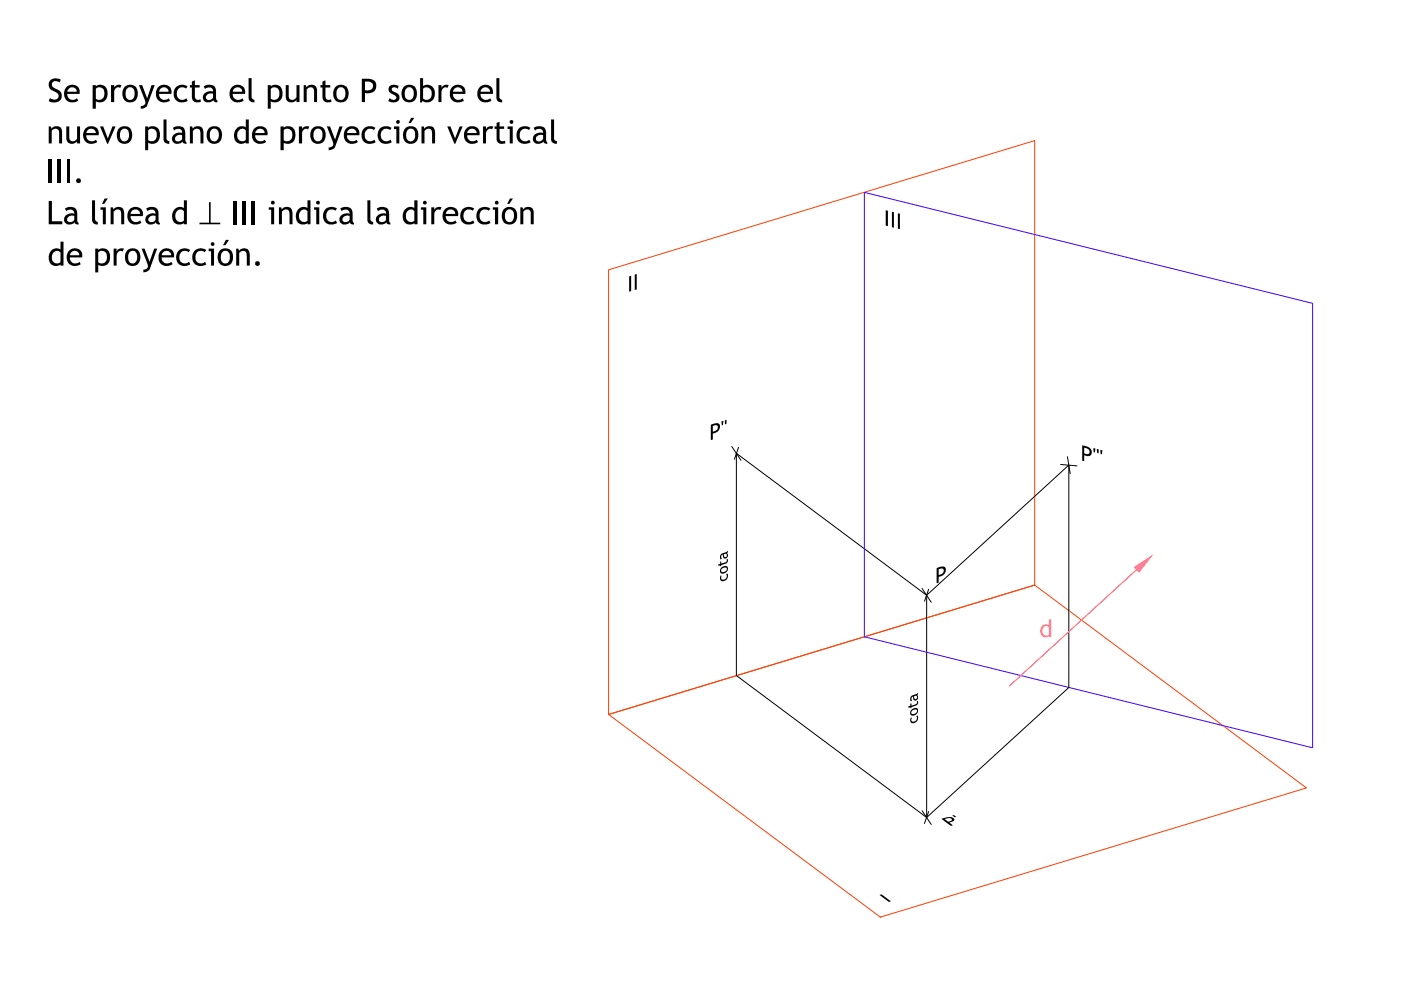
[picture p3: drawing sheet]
<svg xmlns="http://www.w3.org/2000/svg" width="297mm" height="210mm" viewBox="0 0 297 210" stroke-linecap="round" stroke-linejoin="round" font-family="sans-serif">
<path d="M129 57.2l90.4-27.4v94.3l-90.4 27.4zM129 151.5l90.4-27.4 57.6 43-90.4 27.4z" fill="none" stroke="#ff3f00" stroke-width=".21"/>
<path d="M155.2 94.7l1.9 2.9M156.1 96.1l40.4 30.1v47.1l-40.4-30.1zM156.6 94.8l-.9 2.6M224.9 98.5l3.4 .3M226.3 96.8l.6 3.6M195.5 124.8l1.9 2.9M196.5 126.2l30.1-27.6v47.2l-30.1 27.5M196.9 124.9l-.9 2.6M195.5 171.9l1.9 2.9M196.9 172.1l-.9 2.5" fill="none" stroke="#000" stroke-width=".21"/>
<g fill="#000">
<path d="M23.5 18h.7v.6l.6-.6h.9l-.2 .6a.86 .86 0 0 0-1 .1 .86 .86 0 0 0-.3 .9v2h-.7zM37.3 18.5l1.1-.5h.7l.7 .3-.3 .5-.7-.3-.8 .2-.4 .5-.1 .8v.5l.5 .5 .8 .2 .7-.4 .3 .6-1.4 .3-.6-.1-.6-.5-.3-.6-.1-1.1zM40.7 17.3l.6-.3v1h1v.6h-1v1.7a.73 .73 0 0 0 .4 .8 .73 .73 0 0 0 .8 0l.1 .5-.8 .1-.5-.1-.5-.5-.1-2.5h-.4v-.6h.4zM60.6 18h.6v2.4a.84 .84 0 0 0 .8 .8 .84 .84 0 0 0 .9-.6v-2.6h.6v3.6h-.6v-.5l-.3 .4-.8 .2-.6-.1-.5-.5-.1-.4zM68.4 17.3l.6-.3v1h1v.6h-1v1.7a.73 .73 0 0 0 .3 .8 .73 .73 0 0 0 .9 0l.1 .5-.8 .1-.6-.1-.4-.5-.1-2.5h-.5v-.6h.5zM93 18h.6v.6l.7-.6h.8l-.2 .6a.88 .88 0 0 0-1 .1 .88 .88 0 0 0-.3 .9v2h-.6zM10.5 17.2l.4-.4 .7-.2 .9 .1 .4 .2-.2 .6-.7-.3a.79 .79 0 0 0-1 .6 .79 .79 0 0 0 .7 1l.9 .4 .3 .4 .2 1.1-.5 .7-.6 .3h-.8l-.9-.3 .3-.6 1 .3a.85 .85 0 0 0 .8-.8 .85 .85 0 0 0-.8-.9l-.7-.3-.5-.7-.1-.8zM10.3 33.8h.7v4.9h-.7zM12.2 33.8h.7v4.9h-.7zM10.3 26.8h.5l.2 .5 .6-.5h.9l.5 .4 .2 .5v2.7h-.7v-2.1a.83 .83 0 0 0-.5-1 .83 .83 0 0 0-1 .4v2.7h-.7zM14.2 33.8h.6v4.9h-.6zM14.1 26.8h.6v2.4a.84 .84 0 0 0 .7 .8 .84 .84 0 0 0 .9-.6v-2.6h.7v3.6h-.7v-.5l-.8 .6-.8-.1-.5-.5-.1-.4z"/>
<path d="M21.2 26.8h.7l1 2.6 .9-2.6h.7l-1.6 3.7h-.2zM29.5 18h.6l1.1 2.8 .9-2.8h.7l-1.6 4.5-.8 .5h-.6v-.5h.3a.82 .82 0 0 0 .5-1.4zM34.7 25.3h.6v4.1l.2 .4 .4 .1v.6l-.8-.2-.4-.7zM40.3 26.8h.4l.2 .5 .7-.5h.8l.4 .3 .3 .8v2.5h-.6v-2.1a.85 .85 0 0 0-.6-1 .85 .85 0 0 0-1 .4v2.7h-.6zM52.7 16.6h.6v4.1l.3 .3 .3 .1v.6l-.7-.1-.5-.7zM63.4 26.8h.7v.6l.5-.6h1l-.3 .6a.88 .88 0 0 0-.9 .1 .88 .88 0 0 0-.3 .9v2h-.7zM64.4 18h.4l.2 .5 .4-.4 .5-.1h.7l.4 .4 .2 .6v2.6h-.6v-2.2a.81 .81 0 0 0-.6-.9 .81 .81 0 0 0-1 .5v2.6h-.6zM69.3 26.8h.7l1 2.8 1-2.8h.6l-1.6 4.4-.7 .6h-.6v-.5h.3a.93 .93 0 0 0 .4-1.6zM77.1 27.3l1-.5h.7l.8 .3-.3 .5-.5-.3-.8 .1-.5 .4-.2 .9 .3 .9 .3 .3h.8l.7-.3 .2 .6-.9 .3h-.6l-1-.5-.4-.9v-1.1zM82.6 18.3l.8-.3 1.1 .2-.2 .6-.3-.2a.51 .51 0 0 0-.7 0 .51 .51 0 0 0-.1 .7l1.1 .5 .4 .7a1.22 1.22 0 0 1-1.8 1.1l-.6-.2 .2-.6 .6 .3a.59 .59 0 0 0 .9-.3 .59 .59 0 0 0-.6-.8l-.6-.3a.94 .94 0 0 1-.2-1.4zM80.4 27.4l.5-.4 .6-.2h.8l.7 .3-.3 .5-.6-.3a1.3 1.3 0 0 0-1.4 1.7 1.3 1.3 0 0 0 2.1 .6l.3 .6-.6 .2-1 .1-.8-.3-.4-.6-.2-.7v-.7zM89.4 26.8h.4l.2 .5 .7-.5h.8l.4 .3 .3 .8v2.5h-.6v-2.1a.85 .85 0 0 0-.6-1 .85 .85 0 0 0-1 .4v2.7h-.6z"/>
<path d="M94.8 26.8h.7l1 2.6 1-2.6h.6l-1.6 3.7h-.1zM102.4 26.8h.6v.6l.7-.6h.9l-.3 .6a.88 .88 0 0 0-.9 .1 .88 .88 0 0 0-.4 .9v2h-.6zM105.2 16.6h.7v4.1l.2 .3 .4 .1v.6l-.8-.1-.4-.6zM105.3 26l.6-.2v1h1v.5h-1v1.8a.69 .69 0 0 0 .3 .8 .69 .69 0 0 0 .9-.1v.6l-.5 .1-.8-.1-.4-.5-.1-2.6h-.4v-.5h.4zM109.8 27.5l.5-.5 .7-.2h.7l.8 .3-.4 .5-.6-.3a1.34 1.34 0 0 0-1.3 1.1 1.34 1.34 0 0 0 .8 1.5h.6l.6-.3 .3 .6-.5 .2-1.1 .1-.7-.3-.3-.3-.4-.9v-.7zM116.8 25.3h.7v4.1l.2 .4 .4 .1v.6l-1-.3-.3-.5zM10.3 42.6h.7v4.3h2.2v.7h-2.9zM19.5 42.5h.7v4.1l.2 .4h.3v.6l-.6-.1-.4-.3-.2-.4zM23.5 44h.4l.2 .4 .7-.5h.8l.4 .3 .3 .9v2.5h-.6v-2.2a.85 .85 0 0 0-.6-1 .85 .85 0 0 0-1 .4v2.8h-.6zM24.1 52.7h.6v.6l.7-.6h.9l-.3 .7a.84 .84 0 0 0-.9 0 .84 .84 0 0 0-.4 .8v2.1h-.6zM30 52.7h.6l1.1 2.8 1-2.8h.6l-1.6 4.5-.5 .4-.8 .2v-.6l.3-.1a.8 .8 0 0 0 .7-.5 .8 .8 0 0 0-.2-.9zM37.8 53.2l.6-.4 .7-.2 1.2 .4-.3 .5-.7-.3-.8 .2-.3 .3-.2 1 .1 .6 .5 .4 .8 .2 .7-.4 .2 .6-.7 .3h-.7l-1-.4-.4-.6-.2-.7 .1-.8z"/>
<path d="M41.2 53.2l.6-.4 .7-.2 1.2 .4-.3 .5-.7-.3-.7 .2-.3 .3-.3 .5 .1 .8 .3 .6 .6 .3h.4l.7-.4 .2 .6-.7 .3h-.8l-.6-.2-.5-.4-.2-.5-.1-1.1zM44.3 42.9h.4v4.3h2v.4h-4.4v-.4h2zM49.5 42.6h.7v5h-.7zM51.4 42.6h.7v5h-.7zM50.1 52.7h.4l.2 .5 .3-.4 .6-.2 .9 .2 .2 .3 .3 .8v2.4h-.7v-2.4a.82 .82 0 0 0-.7-.7 .82 .82 0 0 0-.9 .5v2.6h-.6zM53.3 42.6h.7v5h-.7zM59.1 44h.5l.2 .4 .3-.4 .4-.1h.8l.4 .3 .3 .9v2.5h-.6v-2.2a.85 .85 0 0 0-.6-1 .85 .85 0 0 0-1 .4v2.8h-.7zM68.8 44.5l.6-.5 .6-.1h.6l.9 .3-.4 .5-.8-.3a1.37 1.37 0 0 0-.9 2.2l.2 .3 .6 .2 1-.3 .3 .5-.7 .3h-1l-.9-.5-.4-.9v-.8zM77.9 42.5h.6v4.1l.3 .4h.3v.6l-.7-.1-.3-.3-.2-.4zM91.4 44h.7v.5l.5-.5 1-.1-.3 .6a.88 .88 0 0 0-.9 .1 .88 .88 0 0 0-.3 .9v2.1h-.7zM98 44.5l.5-.4 .6-.2h.6l.8 .3-.3 .5-.5-.3-.9 .1-.5 .6v.9l.2 .6 .4 .4 .6 .1 .8-.3 .3 .5-.5 .2-1.2 .1-.9-.5-.3-.4-.1-.7v-.7zM101.4 44.5l.5-.5 .6-.1h.6l.9 .3-.4 .5-.8-.3a1.37 1.37 0 0 0-.9 2.2l.4 .4 .4 .1 1-.3 .3 .5-.7 .3h-.9l-1-.5-.4-.9v-.8z"/>
<path d="M110.3 44h.4l.3 .4 .3-.4 .4-.1h.7l.5 .4 .3 .6v2.7h-.7v-2.5a.82 .82 0 0 0-.7-.7 .82 .82 0 0 0-.8 .4v2.8h-.7zM187.8 44.6l.5 .1v3.2h-.5zM233.3 95.4l.4 .1-.1 .8-.3-.1zM152.7 119.1l.2-.1v.5l.9-.3 .3-.2v-.4l.2-.1v.5l-.2 .4-1.2 .4v.2l-.2 .1v-.2l-.3 .1-.2-.3 .5-.1zM152.8 122l.2 .1v.7l.5 .1 .5-.3 .1-.3-.1-.5 .2-.2 .1 .9-.5 .6-.8 .1-.3-.4zM193.1 152.1l.2 .1-.1 .5a.66 .66 0 0 0 .7 .3 .66 .66 0 0 0 .5-.6l-.1-.5 .2-.2 .1 .2-.1 .9-.4 .4-.7 .1-.4-.3zM193 149.2h.3v.4l.8-.2 .3-.3v-.4l.2-.1v.6l-.2 .3-1.1 .4v.2l-.3 .1v-.2l-.3 .1-.2-.3 .5-.1zM201.9 172.9l.4-.1 .4 .4-.3 .1zM186.5 189.8l.4-.2 2 1.5-.4 .1z"/>
<path d="M14.2 18.4l.7-.4h.6l.5 .1 .6 .4 .3 .6-.1 .8h-2.5v.5l.4 .6 .8 .2 .8-.4 .3 .5-.1 .1-.5 .2-.8 .1-.6-.1-.5-.4-.5-.8v-.8l.2-.7zM14.6 18.8l-.3 .6h2a.96 .96 0 0 0-.6-.8 .96 .96 0 0 0-1.1 .2z"/>
<path d="M26.3 18.6l.5-.4 .5-.2h.9l.6 .4 .4 .8v1l-.5 1.1-.5 .3-.7 .1-.5-.1-.6-.4-.4-1v-.9zM26.9 18.8l-.3 .7 .1 1 .4 .6 .3 .1a1.27 1.27 0 0 0 1.1-1.8l-.2-.5-.4-.4a.89 .89 0 0 0-1 .3z"/>
<path d="M33.5 18.6l.6-.5 .9-.1 .7 .2 .5 .4 .2 .6-.1 .7h-2.6l.1 .5 .4 .6 .8 .2 .8-.4 .2 .5-.1 .2-.7 .2h-.8l-.6-.3-.5-.4-.2-.7v-.8zM34 18.8l-.3 .6h2a.99 .99 0 0 0-.6-.9 .99 .99 0 0 0-1.1 .3z"/>
<path d="M49.2 18.4l.8-.4h.6l.7 .2 .5 .4 .2 .7-.1 .6h-2.6l.1 .6 .4 .5 .8 .2 .8-.4 .2 .5-.1 .2-.7 .2h-.8l-.6-.2-.5-.5-.2-.7v-.9zM49.7 18.8l-.3 .6h2a1.01 1.01 0 0 0-1.7-.6z"/>
<path d="M71.1 18.5l.6-.5h.8l.6 .1 .4 .4 .4 .7v.9l-.2 .9-.5 .5-.6 .2h-.7l-.5-.2-.4-.4-.3-.8v-.9zM71.7 18.7l-.4 .7 .1 1.1 .3 .5 .5 .2a1.27 1.27 0 0 0 1-1.8l-.2-.6-.4-.3h-.6z"/>
<path d="M76.7 16.7h1.5l.8 .2 .5 .3 .3 .6-.1 1-.4 .6-.8 .3h-1.1v1.9h-.7zM77.4 17.3v1.8h.9l.5-.2 .3-.5-.1-.7-.6-.4z"/>
<path d="M85.5 18.6l.4-.4 .7-.2h.8l.6 .4 .3 .8 .1 1-.1 .4-.5 .8-.5 .2-.6 .1-.6-.1-.5-.4-.5-1.1 .1-.8zM86.3 18.6l-.4 .7-.1 .9 .2 .6 .6 .4a1.27 1.27 0 0 0 1.1-1.8l-.1-.4-.4-.4-.4-.1z"/>
<path d="M95.8 18.6l.6-.5 .9-.1 .7 .2 .5 .4 .2 .6-.1 .7h-2.6l.2 .7 .3 .4 .8 .2 .8-.4 .2 .5-.1 .2-.7 .2h-.8l-.6-.2-.5-.5-.2-.7v-.9zM96.4 18.8l-.3 .6h1.9a1.01 1.01 0 0 0-1.6-.6z"/>
<path d="M101.8 18.4l.7-.4h.6l.7 .2 .5 .4 .2 .7v.6h-2.6v.6l.5 .5 .8 .2 .7-.4 .3 .5-.2 .2-.6 .2h-.9l-.5-.2-.5-.5-.3-.7v-.9zM102.2 18.8l-.3 .6h2a1.01 1.01 0 0 0-1.7-.6z"/>
<path d="M19.6 18h.7v.3l.5-.3h1l.6 .4 .4 .9v1l-.4 .9-.7 .4-.6 .1-.8-.3v1.6h-.7zM20.3 18.8v2.2l.5 .2 .5-.1 .6-.3 .2-.8-.2-1.1-.5-.3a.96 .96 0 0 0-1.1 .2z"/>
<path d="M18 27.4l1-.6 1 .1 .7 .5 .3 .7-.1 .6h-2.6l.1 .6 .4 .5 .9 .1 .7-.3 .2 .5-.7 .4h-.9l-.5-.2-.5-.4-.4-1.1 .1-.6zM18.8 27.4l-.4 .4-.1 .4h2l-.1-.3a1.04 1.04 0 0 0-1.4-.5z"/>
<path d="M25.3 27.1l.7-.3h.8l.5 .1 .4 .4 .3 .7v.9l-.2 .8-.5 .6-1.2 .2-.7-.3-.3-.3-.3-.9v-.7l.2-.8zM25.9 27.4l-.4 .7v1.1l.3 .6 .9 .1 .4-.3 .2-.5v-1.2l-.5-.6z"/>
<path d="M30.8 26.8h.6v.3l.6-.3 1 .1 .6 .5 .3 .8-.1 1.2-.5 .8-.7 .3h-.8l-.4-.3v1.6h-.6zM31.4 27.6v2.1l.5 .2 .8-.1 .4-.3 .1-.6-.1-1.2-.5-.3-.4-.1z"/>
<path d="M36.7 27.1l.7-.3h.8l.5 .1 .3 .3 .3 .9v1.7l.2 .4v.3a.7 .7 0 0 1-.8-.5l-.7 .5h-.7l-.6-.3-.3-.7 .1-.5 .6-.6 .7-.3 .8 .1a.93 .93 0 0 0-.6-.9 .93 .93 0 0 0-1.1 .4zM37.4 28.8a.65 .65 0 0 0-.2 1 .65 .65 0 0 0 1 .1l.4-.3v-.9l-.6-.1z"/>
<path d="M44.4 27.1l.7-.3h.7l.6 .2 .5 .5 .2 .8-.1 1.1-.3 .6-.5 .3-1.1 .2-.5-.2-.5-.4-.2-.6-.1-1 .3-.8zM44.8 27.5l-.3 .7v.8l.3 .7 .4 .2a1.31 1.31 0 0 0 1.1-1.9l-.5-.7h-.5z"/>
<path d="M43.2 18.3l.7-.3h.7l.6 .1 .4 .3 .2 .7v1.8l.3 .5v.3a.79 .79 0 0 1-.9-.5l-.7 .5h-.7l-.6-.4-.2-.5 .1-.7 .4-.4 .7-.3h1a.93 .93 0 0 0-.6-.9 .93 .93 0 0 0-1 .3l-.1 .1zM43.9 20a.68 .68 0 0 0-.1 1 .68 .68 0 0 0 1 .1l.4-.3v-.9l-.8-.1z"/>
<path d="M50.1 27.3l.8-.5h.7l.5 .2v-1.7h.6v5.1h-.6v-.2l-.5 .3h-.7l-.7-.3-.4-.6-.2-.6 .1-1zM50.8 27.5l-.4 .5-.1 1 .3 .6 .5 .3h.5l.5-.3v-1.9a.87 .87 0 0 0-1.3-.2z"/>
<path d="M53.8 27.4l1-.6h.9l.7 .4 .3 .7v.8h-2.6v.3l.2 .5 .4 .4h.8l.6-.3 .3 .5-.7 .4h-.9l-1-.6-.4-1 .1-.8zM54.6 27.4l-.4 .5-.1 .3h2l-.1-.3a1.06 1.06 0 0 0-1.4-.5z"/>
<path d="M56.8 18h.6v.3l.7-.3h.8l.6 .5 .4 .9-.1 1.2-.5 .8-1 .3-.9-.3v1.6h-.6zM57.4 18.8v2.1l.9 .3 .6-.3 .3-.7-.1-1.1-.2-.4-.4-.1a.91 .91 0 0 0-1.1 .2z"/>
<path d="M59.5 26.8h.7v.3l.5-.3h.9l.8 .6 .2 .7v1l-.5 1-.8 .4h-.7l-.4-.3v1.6h-.7zM60.2 27.5v2.2l.4 .2h.7l.6-.6 .1-.9-.2-.6-.6-.5h-.5z"/>
<path d="M66.3 27.1l.8-.3h.7l.5 .1 .4 .4 .3 .7v1l-.3 .9-.4 .4-1.2 .2-.5-.2-.5-.4-.3-.7v-.9l.2-.6zM66.9 27.4l-.4 .7v1.1l.5 .7h.7l.4-.3 .2-.5v-1.1l-.1-.4-.4-.3z"/>
<path d="M73.5 27.2l.7-.4h.7l.5 .1 .5 .5 .3 .6v.7h-2.6l.1 .8 .5 .4h.8l.6-.3 .3 .5-.6 .3-1 .1-.5-.2-.6-.4-.3-.7v-.9l.3-.7zM73.9 27.6l-.3 .6h2a.98 .98 0 0 0-.7-.9 .98 .98 0 0 0-1 .3z"/>
<path d="M84 25.9a.4 .4 0 0 1 .8 0 .4 .4 0 0 1-.8 0zM83.5 26.8h1.2v3.6h-.7v-3h-.5z"/>
<path d="M86 27.1l.7-.3h.7l.7 .2 .3 .4 .3 .8v.9l-.3 .8-.5 .4-.6 .2h-.7l-.5-.3-.4-.5-.3-1.2 .2-.9zM86.6 27.4l-.5 .7v1.1l.6 .7h.6l.5-.3 .2-.4v-1.2l-.5-.6-.6-.1zM87.2 25h.6l-.7 1.1h-.5z"/>
<path d="M89.1 16.6h.6v1.7l.5-.3h.8l.6 .3 .5 .7 .1 .4-.1 1.3-.5 .7-.4 .2-1 .1-.6-.3-.2 .3h-.3zM89.7 18.8v2.1a1.16 1.16 0 0 0 1.4 0 1.16 1.16 0 0 0 .4-1.3l-.1-.6-.6-.4a.88 .88 0 0 0-1.1 .2z"/>
<path d="M98.9 27.2l.8-.4h.7l.5 .1 .5 .5 .3 .6-.1 .7h-2.5l.1 .7 .5 .5h.8l.6-.3 .2 .5-.5 .3-1 .1-.5-.2-.6-.4-.3-.6v-1zM99.4 27.5l-.3 .7h1.9a1 1 0 0 0-1.6-.7z"/>
<path d="M108 25.9a.4 .4 0 0 1 .8 0 .4 .4 0 0 1-.8 0zM107.6 26.8h1.1v3.6h-.6v-3h-.5z"/>
<path d="M113.2 27.1l.7-.3h.8l.5 .1 .4 .4 .2 .7v1.8l.2 .4v.3a.77 .77 0 0 1-.8-.5l-.4 .4-1 .1-.5-.3-.3-.5 .1-.8 .3-.4 .9-.4 .8 .1v-.2a.98 .98 0 0 0-.7-.7 .98 .98 0 0 0-1 .4zM113.8 28.9l-.1 .2a.69 .69 0 0 0 .3 .9 .69 .69 0 0 0 .9-.3l.2-.2v-.8l-.6-.1z"/>
<path d="M10.8 53.2l.4-.4 .7-.2 .9 .3v-1.7h.7v5.1h-.7v-.2l-.5 .3h-.9l-.8-.7-.3-.7v-.8zM11.5 53.4l-.5 .8v.7l.3 .7 .6 .3 .5-.1 .4-.2v-2a.91 .91 0 0 0-1.3-.2z"/>
<path d="M13.8 44.2l.8-.3 1 .1 .4 .2 .3 .6 .1 2.1 .3 .4v.3a.79 .79 0 0 1-.9-.5l-.3 .3-.7 .2a1.17 1.17 0 0 1-1.2-1.3 1.17 1.17 0 0 1 1.3-1l.4-.1a.29 .29 0 0 0 .5-.1 .29 .29 0 0 0-.2-.4l-.3-.2-.4-.1-.8 .4zM14.5 45.9a.68 .68 0 0 0-.1 1.1 .68 .68 0 0 0 1.1-.1l.2-.3v-.8l-.5-.1z"/>
<path d="M14.6 53.1l.7-.4 .7-.1 .8 .3 .4 .4 .2 .6v.7h-2.6l.1 .6 .4 .5 .9 .2 .6-.4 .3 .5-.8 .4h-.7l-.6-.2-.5-.4-.4-.9v-.7zM15.2 53.4l-.4 .7h2l-.1-.4-.4-.4-.6-.1z"/>
<path d="M20.2 52.7h.6v.3l.9-.4 .8 .2 .6 .5 .2 .7v1.2l-.6 .9-.9 .3-.6-.1-.4-.2v1.7h-.6zM20.8 53.5v2.1l.5 .3h.5l.6-.4 .3-.9-.3-1.1-.4-.2a.98 .98 0 0 0-1.2 .2z"/>
<path d="M21.3 44h1.1v3.6h-.6v-3.1h-.5zM22.2 42.1h.7l-.8 1.1h-.5z"/>
<path d="M26.9 53.1l.7-.4 .6-.1 .7 .2 .5 .4 .3 .7 .1 .9-.3 .8-.5 .5-1.1 .3-.6-.2-.4-.3-.4-.7v-1zM27.5 53.4l-.3 .7v.8l.3 .7 .4 .3a1.14 1.14 0 0 0 1.2-1.6l-.2-.7-.2-.3-.8-.1z"/>
<path d="M27.4 44.5l.5-.4 .5-.2h.8l.8 .5 .3 .5v.9h-2.6l.1 .6 .3 .5 .8 .2 .8-.3 .2 .5-.8 .3h-.8l-.8-.4-.5-1 .1-1.2zM28 44.6l-.3 .8h2l-.1-.5a1.02 1.02 0 0 0-1.6-.3z"/>
<path d="M31 44.2l.8-.3 1.1 .1 .4 .2 .3 .6v2.1l.3 .4v.3a.79 .79 0 0 1-.9-.5l-.3 .3-.7 .2a1.17 1.17 0 0 1-1.2-1.3 1.17 1.17 0 0 1 1.4-1l.4-.1a.29 .29 0 0 0 .4-.1 .29 .29 0 0 0-.2-.4l-.3-.2-.4-.1-.8 .4zM31.7 45.9a.68 .68 0 0 0-.1 1.1 .68 .68 0 0 0 1.1-.1l.3-.3v-.8l-.6-.1z"/>
<path d="M34.3 53l.5-.3 .6-.1 .9 .3 .4 .4 .2 .6v.7h-2.7l.1 .5 .5 .6 .8 .2 .7-.4 .3 .5-.2 .1-1.3 .3-.7-.3-.6-.5-.2-.6v-.9l.2-.6zM34.6 53.5l-.3 .6h2l-.2-.6a1.02 1.02 0 0 0-1.5 0z"/>
<path d="M37 44.4l.9-.5h.5l.6 .2v-1.6h.6v5.1h-.6v-.3l-.6 .3h-.7l-.9-.6-.3-.6v-.8zM37.7 44.6l-.5 .7v1l.4 .6 .7 .2 .7-.3-.1-2.1a.96 .96 0 0 0-1.2-.1z"/>
<path d="M44.7 51.8a.4 .4 0 0 1 .8 0 .4 .4 0 0 1-.8 0zM44.2 52.7h1.2v3.6h-.7v-3h-.5z"/>
<path d="M46.6 53.2l.5-.4 .7-.2 .8 .2 .5 .5 .3 .6v1l-.2 .7-.6 .6-1 .2-.6-.2-.5-.3-.3-.8-.1-.9zM47.3 53.3l-.4 .7-.1 .8 .3 .8 .4 .3h.3a1.43 1.43 0 0 0 .8-2.1l-.3-.5-.3-.1zM47.9 50.9h.7l-.8 1.1h-.5z"/>
<path d="M57.5 43a.4 .4 0 0 1 .8 0 .4 .4 0 0 1-.8 0zM57 44h1.1v3.6h-.6v-3.1h-.5z"/>
<path d="M63.2 44.5l.5-.5 .4-.1h.5l.6 .2v-1.6h.6v5.1h-.6v-.3l-.6 .3h-.6l-.9-.5-.3-.6-.1-.7 .2-.8zM63.8 44.7l-.4 .7 .1 1 .4 .5 .6 .2 .7-.3v-2.1a.96 .96 0 0 0-1.4 0z"/>
<path d="M67 43a.4 .4 0 0 1 .8 0 .4 .4 0 0 1-.8 0zM66.6 44h1.1v3.6h-.6v-3.1h-.5z"/>
<path d="M72.1 44.2l.9-.3 1 .1 .4 .2 .3 .6 .1 2.1 .3 .4v.3a.79 .79 0 0 1-.9-.5l-.3 .3-.7 .2a1.17 1.17 0 0 1-1.2-1.3 1.17 1.17 0 0 1 1.3-1l.4-.1a.29 .29 0 0 0 .5-.1 .29 .29 0 0 0-.2-.4l-.3-.2-.5-.1-.8 .4zM72.9 46a.68 .68 0 0 0-.1 1 .68 .68 0 0 0 1-.1l.3-.3v-.8l-.6-.1z"/>
<path d="M79.9 44.2l.8-.3 1 .1 .6 .3 .2 .6v2.1l.3 .3v.3l-.7-.1-.2-.4-.4 .4-.6 .1a1.14 1.14 0 0 1-1.2-1.1 1.14 1.14 0 0 1 1.1-1.2l.6-.1a.31 .31 0 0 0 .5-.1 .31 .31 0 0 0-.2-.4l-.7-.3-.9 .4zM80.6 46l-.2 .3a.69 .69 0 0 0 .3 .8 .69 .69 0 0 0 .9-.2l.2-.2v-.9l-.5-.1z"/>
<path d="M85.9 44.4l.9-.5h.5l.5 .2v-1.6h.7v5.1h-.7v-.3l-.6 .3h-.6l-.8-.4-.4-.7v-1.1zM86.4 44.8l-.3 .6v1.1l.4 .4 .8 .2 .5-.3v-2.1a.98 .98 0 0 0-1.4 .1z"/>
<path d="M89.7 43a.4 .4 0 0 1 .8 0 .4 .4 0 0 1-.8 0zM89.2 44h1.2v3.6h-.7v-3.1h-.5z"/>
<path d="M94.3 44.4l.9-.5h.8l.8 .5 .3 .6v.8h-2.6l.1 .6 .4 .5 .7 .2 .9-.3 .1 .5-.8 .3h-.7l-.8-.4-.4-.6-.2-.7 .1-.8zM94.9 44.6l-.3 .3-.1 .5h2l-.1-.5a1.01 1.01 0 0 0-1.5-.3z"/>
<path d="M104.9 43a.4 .4 0 0 1 .8 0 .4 .4 0 0 1-.8 0zM104.5 44h1.1v3.6h-.7v-3.1h-.4z"/>
<path d="M106.7 44.5l.5-.5 .5-.1h.8l.7 .4 .4 .8v1l-.5 1.1-.7 .4h-.7l-.6-.2-.4-.4-.3-.9v-1zM107.3 44.7l-.2 .7 .1 1.2 .3 .4 .7 .1a1.58 1.58 0 0 0 .6-2.2l-.4-.4a.96 .96 0 0 0-1.1 .2zM108.1 42.1h.7l-.8 1.1h-.5z"/>
<path d="M150.7 90.1l1.4-.4 .4 .2 .2 .3-.1 .7-.3 .5-1.2 .5v1.3l-.4 .1zM151.1 90.3v1.2l.8-.3 .3-.5a.59 .59 0 0 0-.4-.6 .59 .59 0 0 0-.7 .2z"/>
<path d="M153 89.3h.4l-.1 .8-.3 .1zM153.7 89.1l.4-.1-.1 .9-.3 .1z"/>
<path d="M229.4 94.4l1.5 .5 .6 .8-.1 .7-.3 .2-.6 .1-.6-.2v1.3l-.5-.1zM229.9 94.9v1.2l.9 .1 .2-.3-.1-.5-.6-.4z"/>
<path d="M231.8 95l.4 .1v.8h-.3zM232.5 95.2l.5 .1-.1 .8-.3-.1z"/>
<path d="M152.7 117.7l.3-.3 1-.3 .2-.2 .1-.1v.2a.34 .34 0 0 0-.2 .3 .34 .34 0 0 0 .2 .3l-.1 .6-.5 .3-.4-.3v-.6l-.2 .1-.2 .2 .1 .6-.2 .1-.1-.3zM153.5 117.5v.2a.34 .34 0 0 0 .3 .4 .34 .34 0 0 0 .4-.2 .34 .34 0 0 0-.2-.5z"/>
<path d="M152.9 120.4l.5-.3 .6-.1 .3 .4v.6l-.7 .6h-.7l-.2-.3v-.6zM153.2 120.5l-.3 .5 .1 .3 .8-.2 .3-.4a.48 .48 0 0 0-.4-.4 .48 .48 0 0 0-.5 .2z"/>
<path d="M198.6 120.5l.8-.3 .7-.1 .3 .2 .1 .3-.2 1-.4 .4-.9 .3v1.2l-.4 .2zM199 120.7v1.2l.7-.2 .4-.5-.1-.5-.5-.2z"/>
<path d="M193.2 150.6l.3-.3 .8-.2 .3 .3v.5l-.5 .7-.8 .1-.3-.2v-.3zM193.4 150.6l-.1 .3a.47 .47 0 0 0 .2 .5 .47 .47 0 0 0 .6-.1l.3-.4a.46 .46 0 0 0-.3-.5 .46 .46 0 0 0-.6 .2z"/>
<path d="M193.1 147.7l1.5-.8v.2a.28 .28 0 0 0-.2 .3 .28 .28 0 0 0 .2 .3v.5l-.5 .4-.4-.2-.1-.7a.55 .55 0 0 0-.2 .9l-.3 .1-.1-.2zM193.8 147.6v.5l.5 .1 .1-.6-.1-.1z"/>
<path d="M199.6 173.6l1.3-.4h.8l.4 .2a.46 .46 0 0 1 .2 .6 .46 .46 0 0 1-.5 .3l-.5 .1 .7 .6-.4 .1zM200.3 173.7l.7 .5 .6-.2a.32 .32 0 0 0 .2-.4 .32 .32 0 0 0-.5-.1z"/>
<circle cx="16.7" cy="38.3" r=".51"/>
<circle cx="54.6" cy="55.9" r=".51"/>
</g>
<path d="M133.6 58.5v3.4M134.8 58.1v3.4M189.3 44.9v3.4M190.6 45.2v3.4" fill="none" stroke="#000" stroke-width=".42"/>
<path d="M183.3 40.8l95 23.5v94.3l-95-23.6z" fill="none" stroke="#3f00ff" stroke-width=".21"/>
<path d="M244.2 117.9l-30.2 27.5 27-24.7" fill="none" stroke="#ff7f9f" stroke-width=".21"/>
<path d="M240.5 120.2l3.7-2.3-2.7 3.4z" fill="#ff7f9f" stroke="#ff7f9f" stroke-width=".21"/>
<path d="M221 132.6l.5-.3 .9 .2v-1.2h.5v3.8h-.5v-.2l-.4 .2h-.5l-.7-.4-.3-1.1zM221.4 132.9l-.4 .7 .1 .8 .5 .3h.6l.2-.2v-1.5l-.4-.3z" fill="#ff7f9f"/>
</svg>
